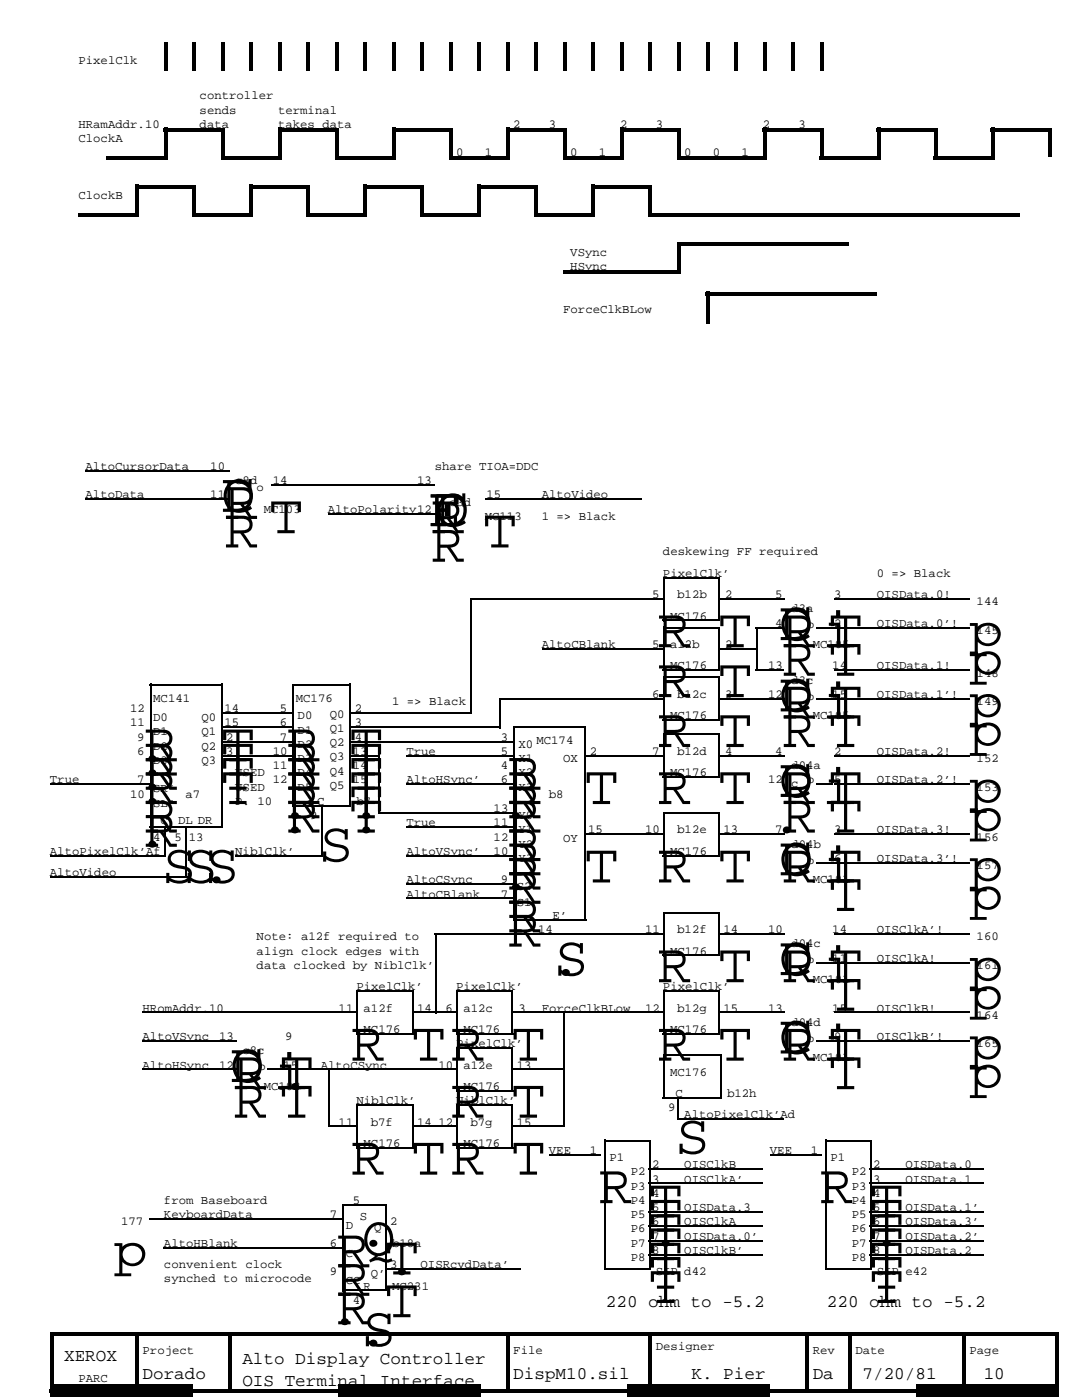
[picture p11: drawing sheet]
<svg xmlns="http://www.w3.org/2000/svg" width="216mm" height="279mm" viewBox="0 0 216 279" stroke-linecap="round" stroke-linejoin="round" font-family="sans-serif">
<defs><g id="words">
<g font-size="11.3">
<text x="44.1" y="102.2">C</text>
<text x="44.1" y="102.2">D</text>
<text x="44.8" y="103.6">R</text>
<text x="53.7" y="106.4">T</text>
<text x="85.3" y="105">E</text>
<text x="85.3" y="105">F</text>
<text x="86.1" y="106.4">R</text>
<text x="86.8" y="105">C</text>
<text x="86.8" y="105">D</text>
<text x="44.8" y="109.3">R</text>
<text x="86.1" y="112.1">R</text>
<text x="96.4" y="109.3">T</text>
<text x="131.2" y="129.2">R T</text>
<text x="155.4" y="127.8">C T</text>
<text x="155.4" y="127.8">D</text>
<text x="156.1" y="129.2">Ri</text>
<text x="193.4" y="129.2">p</text>
<text x="156.1" y="134.9">R T</text>
<text x="193.4" y="134.9">p</text>
<text x="131.2" y="139.1">R T</text>
<text x="155.4" y="142">C T</text>
<text x="155.4" y="142">D</text>
<text x="156.1" y="143.4">Ri</text>
<text x="193.4" y="143.4">p</text>
<text x="131.2" y="149.1">R T R T</text>
<text x="193.4" y="149.1">p</text>
<text x="27" y="151.9">.</text>
<text x="27" y="154.8">.</text>
<text x="28.8" y="151.9">R</text>
<text x="28.8" y="154.8">R</text>
<text x="44.1" y="154.8">T R T</text>
<text x="44.1" y="151.9">T R T</text>
<text x="27" y="157.6">.</text>
<text x="27" y="160.5">.</text>
<text x="28.8" y="160.5">R</text>
<text x="28.8" y="157.6">R</text>
<text x="44.1" y="160.5">T R T</text>
<text x="44.1" y="157.6">T R T</text>
<text x="101.3" y="157.6">R</text>
<text x="101.3" y="160.5">R</text>
<text x="116.6" y="160.5">T R T C T</text>
<text x="155.4" y="159.1">D</text>
<text x="156.1" y="160.5">Ri</text>
<text x="193.4" y="160.5">p</text>
<text x="28.8" y="166.2">R</text>
<text x="55.5" y="163.3">.R</text>
<text x="55.5" y="166.2">.R</text>
<text x="69.7" y="166.2">T</text>
<text x="69.7" y="163.3">T</text>
<text x="69.7" y="163.3">.</text>
<text x="69.7" y="166.2">.</text>
<text x="99.6" y="163.3">.</text>
<text x="101.3" y="163.3">R</text>
<text x="101.3" y="166.2">R</text>
<text x="153.6" y="166.2">.R T</text>
<text x="193.4" y="166.2">p</text>
<text x="27" y="169">.R</text>
<text x="63.7" y="171.9">S</text>
<text x="101.3" y="171.9">R</text>
<text x="32.4" y="176.1">SS.</text>
<text x="40.9" y="176.1">S</text>
<text x="99.6" y="177.5">.</text>
<text x="101.3" y="174.7">R</text>
<text x="101.3" y="177.5">R</text>
<text x="116.6" y="176.1">T R T C T</text>
<text x="155.4" y="174.7">D</text>
<text x="156.1" y="176.1">Ri</text>
<text x="193.4" y="176.1">p</text>
<text x="101.3" y="180.4">R</text>
<text x="165.4" y="181.8">T</text>
<text x="193.4" y="181.8">p</text>
<text x="101.3" y="186.1">R</text>
<text x="101.3" y="188.9">R</text>
<text x="109.5" y="194.6">.</text>
<text x="110.6" y="194.6">S</text>
<text x="131.2" y="196">R T C T</text>
<text x="155.4" y="194.6">D</text>
<text x="156.1" y="196">Ri</text>
<text x="193.4" y="196">p</text>
<text x="165.4" y="201.7">T</text>
<text x="193.4" y="201.7">p</text>
<text x="45.9" y="215.9">C .</text>
<text x="45.9" y="215.9">D T</text>
<text x="70.1" y="211.7">R TR T</text>
<text x="131.2" y="211.7">R T C T</text>
<text x="155.4" y="210.3">D</text>
<text x="156.1" y="211.7">Ri</text>
<text x="193.4" y="211.7">p</text>
<text x="46.6" y="217.4">Ri</text>
<text x="165.4" y="217.4">T</text>
<text x="193.4" y="217.4">p</text>
<text x="46.6" y="223.1">R T</text>
<text x="90" y="223.1">R T</text>
<text x="134.8" y="230.2">S</text>
<text x="70.1" y="234.4">R TR T</text>
<text x="119.5" y="240.1">R</text>
<text x="129.4" y="243">T</text>
<text x="129.4" y="245.8">T</text>
<text x="163.6" y="240.1">R</text>
<text x="173.5" y="243">T</text>
<text x="173.5" y="245.8">T</text>
<text x="71.1" y="248.7">.</text>
<text x="129.4" y="248.7">.</text>
<text x="129.4" y="248.7">T</text>
<text x="129.4" y="251.5">T</text>
<text x="173.5" y="248.7">.</text>
<text x="173.5" y="248.7">T</text>
<text x="173.5" y="251.5">T</text>
<text x="22.8" y="252.9">p</text>
<text x="67.2" y="252.9">RQT</text>
<text x="76.8" y="254.4">.</text>
<text x="129.4" y="254.3">T</text>
<text x="129.4" y="257.2">T</text>
<text x="173.5" y="254.3">T</text>
<text x="173.5" y="257.2">T</text>
<text x="67.2" y="258.6">R</text>
<text x="129.4" y="260">T</text>
<text x="173.5" y="260">T</text>
<text x="65.4" y="264.3">.R T</text>
<text x="71.1" y="268.6">.</text>
<text x="72.2" y="268.6">S</text>
</g>
<g font-size="3.5">
<text x="120.9" y="260.9">220 ohm to -5.2</text>
<text x="165" y="260.9">220 ohm to -5.2</text>
<text x="12.8" y="271.6">XEROX</text>
<text x="28.5" y="275.1">Dorado</text>
<text x="48.4" y="272.3">Alto Display Controller</text>
<text x="102.4" y="275.1">DispM10.sil</text>
<text x="138" y="275.1">K. Pier</text>
<text x="162.2" y="275.1">Da</text>
<text x="172.1" y="275.1">7/20/81</text>
<text x="196.3" y="275.1">10</text>
<text x="48.4" y="276.6">OIS Terminal Interface</text>
</g>
<g font-size="2.5">
<text x="15.6" y="12.7">PixelClk</text>
<text x="39.8" y="19.8">controller</text>
<text x="39.8" y="22.7">sends</text>
<text x="55.5" y="22.7">terminal</text>
<text x="15.6" y="28.3">ClockA</text>
<text x="15.6" y="25.5">HRamAddr.10</text>
<text x="39.8" y="25.5">data</text>
<text x="55.5" y="25.5">takes data</text>
<text x="102.4" y="25.5">2</text>
<text x="109.5" y="25.5">3</text>
<text x="123.8" y="25.5">2</text>
<text x="130.9" y="25.5">3</text>
<text x="152.2" y="25.5">2</text>
<text x="159.3" y="25.5">3</text>
<text x="91" y="31.2">0</text>
<text x="96.7" y="31.2">1</text>
<text x="113.8" y="31.2">0</text>
<text x="119.5" y="31.2">1</text>
<text x="136.5" y="31.2">0</text>
<text x="142.2" y="31.2">0</text>
<text x="147.9" y="31.2">1</text>
<text x="15.6" y="39.7">ClockB</text>
<text x="113.8" y="51.1">VSync</text>
<text x="113.8" y="53.9">HSync</text>
<text x="112.4" y="62.5">ForceClkBLow</text>
<text x="17.1" y="93.8">AltoCursorData</text>
<text x="42" y="93.8">10</text>
<text x="86.8" y="93.8">share TIOA=DDC</text>
<text x="17.1" y="99.5">AltoData</text>
<text x="42" y="99.5">11</text>
<text x="46.9" y="96.6">c8d</text>
<text x="51.2" y="98">o</text>
<text x="54.4" y="96.6">14</text>
<text x="83.2" y="96.6">13</text>
<text x="89.6" y="100.9">e3d</text>
<text x="97.1" y="99.5">15</text>
<text x="108.1" y="99.5">AltoVideo</text>
<text x="52.6" y="102.3">MC103</text>
<text x="65.4" y="102.3">AltoPolarity12</text>
<text x="96.7" y="103.7">MC113</text>
<text x="108.1" y="103.7">1 =&gt; Black</text>
<text x="132.3" y="110.9">deskewing FF required</text>
<text x="130.1" y="119.4">5</text>
<text x="132.3" y="115.1">PixelClk’</text>
<text x="135.1" y="119.4">b12b</text>
<text x="144.7" y="119.4">2</text>
<text x="154.7" y="119.4">5</text>
<text x="166.4" y="119.4">3</text>
<text x="175" y="119.4">OISData.0!</text>
<text x="175" y="115.1">0 =&gt; Black</text>
<text x="133.7" y="123.7">MC176</text>
<text x="154.7" y="125.1">4</text>
<text x="157.9" y="122.2">d3a</text>
<text x="161.1" y="125.4">o</text>
<text x="166.4" y="125.1">2</text>
<text x="175" y="125.1">OISData.0’!</text>
<text x="194.9" y="120.8">144</text>
<text x="108.1" y="129.3">AltoCBlank</text>
<text x="130.1" y="129.3">5</text>
<text x="133.7" y="129.3">a12b</text>
<text x="144.7" y="129.3">2</text>
<text x="162.2" y="129.3">MC105</text>
<text x="194.9" y="126.5">145</text>
<text x="133.7" y="133.6">MC176</text>
<text x="153.3" y="133.6">13</text>
<text x="157.9" y="136.5">d3c</text>
<text x="166.1" y="133.6">14</text>
<text x="175" y="133.6">OISData.1!</text>
<text x="194.9" y="135">148</text>
<text x="26" y="142.1">12</text>
<text x="30.6" y="143.9">D0</text>
<text x="30.6" y="140">MC141</text>
<text x="40.2" y="143.9">Q0</text>
<text x="44.8" y="142.1">14</text>
<text x="55.8" y="142.1">5</text>
<text x="59" y="140">MC176</text>
<text x="59.4" y="143.6">D0</text>
<text x="65.8" y="143.2">Q0</text>
<text x="70.8" y="142.1">2</text>
<text x="78.2" y="140.7">1 =&gt; Black</text>
<text x="130.1" y="139.3">6</text>
<text x="133.7" y="143.6">MC176</text>
<text x="135.1" y="139.3">b12c</text>
<text x="144.7" y="139.3">3</text>
<text x="153.3" y="139.3">12</text>
<text x="161.1" y="139.6">o</text>
<text x="162.2" y="143.6">MC105</text>
<text x="166.1" y="139.3">15</text>
<text x="175" y="139.3">OISData.1’!</text>
<text x="194.9" y="140.7">149</text>
<text x="26" y="145">11</text>
<text x="27.4" y="147.8">9</text>
<text x="30.6" y="146.8">D1</text>
<text x="30.6" y="149.6">D2</text>
<text x="40.2" y="146.8">Q1</text>
<text x="40.2" y="149.6">Q2</text>
<text x="44.8" y="145">15</text>
<text x="45.2" y="147.8">2</text>
<text x="55.8" y="147.8">7</text>
<text x="55.8" y="145">6</text>
<text x="59.4" y="149.2">D2</text>
<text x="59.4" y="146.4">D1</text>
<text x="65.8" y="148.9">Q2</text>
<text x="65.8" y="146">Q1</text>
<text x="70.8" y="147.8">4</text>
<text x="70.8" y="145">3</text>
<text x="99.9" y="147.8">3</text>
<text x="103.5" y="149.3">X0</text>
<text x="107" y="148.5">MC174</text>
<text x="27.4" y="150.7">6</text>
<text x="30.6" y="152.5">D3</text>
<text x="40.2" y="152.5">Q3</text>
<text x="45.2" y="150.7">3</text>
<text x="46.9" y="154.9">USED</text>
<text x="54.4" y="153.5">11</text>
<text x="54.4" y="150.7">10</text>
<text x="59.4" y="154.9">D4</text>
<text x="59.4" y="152.1">D3</text>
<text x="65.8" y="154.6">Q4</text>
<text x="65.8" y="151.7">Q3</text>
<text x="70.4" y="153.5">14</text>
<text x="70.4" y="150.7">13</text>
<text x="81.1" y="150.7">True</text>
<text x="99.9" y="150.7">5</text>
<text x="99.9" y="153.5">4</text>
<text x="103.5" y="152.1">X1</text>
<text x="103.5" y="154.9">X2</text>
<text x="112.4" y="152.1">OX</text>
<text x="117.7" y="150.7">2</text>
<text x="130.1" y="150.7">7</text>
<text x="133.7" y="154.9">MC176</text>
<text x="135.1" y="150.7">b12d</text>
<text x="144.7" y="150.7">4</text>
<text x="154.7" y="150.7">4</text>
<text x="157.9" y="153.5">d04a</text>
<text x="166.4" y="150.7">2</text>
<text x="175" y="150.7">OISData.2!</text>
<text x="194.9" y="152.1">152</text>
<text x="10" y="156.4">True</text>
<text x="26" y="159.2">10</text>
<text x="27.4" y="156.4">7</text>
<text x="30.6" y="158.1">SR’</text>
<text x="30.6" y="161">SL’</text>
<text x="37" y="159.2">a7</text>
<text x="46.9" y="157.8">USED</text>
<text x="46.9" y="160.6">P. 10</text>
<text x="54.4" y="156.4">12</text>
<text x="59.4" y="157.8">D5</text>
<text x="63.3" y="160.6">C</text>
<text x="65.8" y="157.4">Q5</text>
<text x="70.4" y="156.4">15</text>
<text x="71.1" y="160.6">b7</text>
<text x="81.1" y="156.4">AltoHSync’</text>
<text x="99.9" y="156.4">6</text>
<text x="103.5" y="157.8">X3</text>
<text x="109.5" y="159.2">b8</text>
<text x="153.3" y="156.4">12</text>
<text x="157.9" y="157.1">c</text>
<text x="161.1" y="156.4">o</text>
<text x="166.4" y="156.4">5</text>
<text x="175" y="156.4">OISData.2’!</text>
<text x="194.9" y="157.8">153</text>
<text x="30.6" y="167.7">4</text>
<text x="32" y="164.5">C</text>
<text x="34.8" y="167.7">5</text>
<text x="35.6" y="164.5">DL DR</text>
<text x="37.7" y="167.7">13</text>
<text x="61.9" y="163.5">9</text>
<text x="81.1" y="164.9">True</text>
<text x="98.5" y="162.1">13</text>
<text x="98.5" y="164.9">11</text>
<text x="98.5" y="167.7">12</text>
<text x="103.5" y="163.5">Y0</text>
<text x="103.5" y="166.3">Y1</text>
<text x="117.3" y="166.3">15</text>
<text x="128.7" y="166.3">10</text>
<text x="135.1" y="166.3">b12e</text>
<text x="144.4" y="166.3">13</text>
<text x="154.7" y="166.3">7</text>
<text x="166.4" y="166.3">3</text>
<text x="175" y="166.3">OISData.3!</text>
<text x="194.9" y="167.7">156</text>
<text x="10" y="170.6">AltoPixelClk’Af</text>
<text x="46.9" y="170.6">NiblClk’</text>
<text x="81.1" y="170.6">AltoVSync’</text>
<text x="98.5" y="170.6">10</text>
<text x="103.5" y="169.2">Y2</text>
<text x="103.5" y="172">Y3</text>
<text x="112.4" y="168.1">OY</text>
<text x="133.7" y="170.6">MC176</text>
<text x="157.9" y="169.2">d04b</text>
<text x="161.1" y="172.4">o</text>
<text x="166.4" y="172">6</text>
<text x="175" y="172">OISData.3’!</text>
<text x="194.9" y="173.4">157</text>
<text x="10" y="174.8">AltoVideo</text>
<text x="81.1" y="176.3">AltoCSync</text>
<text x="81.1" y="179.1">AltoCBlank</text>
<text x="99.9" y="176.3">9</text>
<text x="99.9" y="179.1">7</text>
<text x="103.1" y="177.7">S2</text>
<text x="162.2" y="176.3">MC101</text>
<text x="103.1" y="180.9">S1</text>
<text x="110.2" y="183.4">E’</text>
<text x="51.2" y="187.7">Note: a12f required to</text>
<text x="51.2" y="190.5">align clock edges with</text>
<text x="107.4" y="186.2">14</text>
<text x="128.7" y="186.2">11</text>
<text x="133.7" y="190.5">MC176</text>
<text x="135.1" y="186.2">b12f</text>
<text x="144.4" y="186.2">14</text>
<text x="153.3" y="186.2">10</text>
<text x="157.9" y="189.1">d04c</text>
<text x="166.1" y="191.9">11</text>
<text x="166.1" y="186.2">14</text>
<text x="175" y="186.2">OISClkA’!</text>
<text x="175" y="191.9">OISClkA!</text>
<text x="194.9" y="187.7">160</text>
<text x="51.2" y="193.3">data clocked by NiblClk’</text>
<text x="71.1" y="197.6">PixelClk’</text>
<text x="91" y="197.6">PixelClk’</text>
<text x="132.3" y="197.6">PixelClk’</text>
<text x="161.1" y="192.3">o</text>
<text x="162.2" y="196.2">MC101</text>
<text x="194.9" y="193.3">161</text>
<text x="28.4" y="201.9">HRomAddr.10</text>
<text x="67.6" y="201.9">11</text>
<text x="72.6" y="201.9">a12f</text>
<text x="83.2" y="201.9">14</text>
<text x="88.9" y="201.9">6</text>
<text x="92.5" y="201.9">a12c</text>
<text x="103.5" y="201.9">3</text>
<text x="108.1" y="201.9">ForceClkBLow</text>
<text x="128.7" y="201.9">12</text>
<text x="135.1" y="201.9">b12g</text>
<text x="144.4" y="201.9">15</text>
<text x="153.3" y="201.9">13</text>
<text x="166.1" y="201.9">15</text>
<text x="175" y="201.9">OISClkB!</text>
<text x="194.9" y="203.3">164</text>
<text x="28.5" y="207.6">AltoVSync</text>
<text x="43.7" y="207.6">13</text>
<text x="56.9" y="207.6">9</text>
<text x="72.5" y="206.1">MC176</text>
<text x="91" y="209">PixelClk’</text>
<text x="92.5" y="206.2">MC176</text>
<text x="133.7" y="206.1">MC176</text>
<text x="157.9" y="204.7">d04d</text>
<text x="161.1" y="207.9">o</text>
<text x="166.4" y="207.6">9</text>
<text x="175" y="207.6">OISClkB’!</text>
<text x="194.9" y="209">165</text>
<text x="28.4" y="213.3">AltoHSync</text>
<text x="43.7" y="213.3">12</text>
<text x="48.4" y="210.4">c8c</text>
<text x="51.6" y="213.6">o</text>
<text x="56.5" y="213.3">15</text>
<text x="64" y="213.3">AltoCSync</text>
<text x="87.5" y="213.3">10</text>
<text x="92.5" y="213.3">a12e</text>
<text x="103.1" y="213.3">13</text>
<text x="133.7" y="214.7">MC176</text>
<text x="162.2" y="211.8">MC101</text>
<text x="52.6" y="217.5">MC103</text>
<text x="71.1" y="220.4">NiblClk’</text>
<text x="91" y="220.4">NiblClk’</text>
<text x="92.5" y="217.5">MC176</text>
<text x="133.3" y="221.8">9</text>
<text x="134.8" y="219">C</text>
<text x="145.1" y="219">b12h</text>
<text x="67.6" y="224.6">11</text>
<text x="74" y="224.6">b7f</text>
<text x="83.2" y="224.6">14</text>
<text x="87.5" y="224.6">12</text>
<text x="93.9" y="224.6">b7g</text>
<text x="103.1" y="224.6">15</text>
<text x="136.6" y="223.2">AltoPixelClk’Ad</text>
<text x="72.5" y="228.9">MC176</text>
<text x="92.5" y="228.9">MC176</text>
<text x="109.5" y="230.3">VEE</text>
<text x="117.7" y="230.3">1</text>
<text x="121.6" y="231.8">P1</text>
<text x="130.1" y="233.2">2</text>
<text x="136.5" y="233.2">OISClkB</text>
<text x="153.6" y="230.3">VEE</text>
<text x="161.8" y="230.3">1</text>
<text x="165.7" y="231.8">P1</text>
<text x="174.2" y="233.2">2</text>
<text x="180.6" y="233.2">OISData.0</text>
<text x="125.9" y="237.4">P3</text>
<text x="125.9" y="234.6">P2</text>
<text x="130.1" y="238.9">4</text>
<text x="130.1" y="236">3</text>
<text x="136.5" y="236">OISClkA’</text>
<text x="170" y="237.4">P3</text>
<text x="170" y="234.6">P2</text>
<text x="174.2" y="238.9">4</text>
<text x="174.2" y="236">3</text>
<text x="180.6" y="236">OISData.1</text>
<text x="24.2" y="244.5">177</text>
<text x="32.7" y="243.1">KeyboardData</text>
<text x="32.7" y="240.3">from Baseboard</text>
<text x="65.8" y="243.1">7</text>
<text x="69" y="245.3">D</text>
<text x="70.4" y="240.3">5</text>
<text x="71.8" y="243.5">S</text>
<text x="74.7" y="245.6">Q</text>
<text x="77.9" y="244.5">2</text>
<text x="125.9" y="246">P6</text>
<text x="125.9" y="243.1">P5</text>
<text x="125.9" y="240.3">P4</text>
<text x="130.1" y="244.5">6</text>
<text x="130.1" y="241.7">5</text>
<text x="136.5" y="244.6">OISClkA</text>
<text x="136.5" y="241.7">OISData.3</text>
<text x="170" y="246">P6</text>
<text x="170" y="243.1">P5</text>
<text x="170" y="240.3">P4</text>
<text x="174.2" y="244.5">6</text>
<text x="174.2" y="241.7">5</text>
<text x="180.6" y="241.7">OISData.1’</text>
<text x="180.6" y="244.5">OISData.3’</text>
<text x="32.7" y="248.8">AltoHBlank</text>
<text x="65.8" y="248.8">6</text>
<text x="69" y="251">C</text>
<text x="78.2" y="248.8">b18a</text>
<text x="125.9" y="251.7">P8</text>
<text x="125.9" y="248.8">P7</text>
<text x="130.1" y="250.2">8</text>
<text x="130.1" y="247.4">7</text>
<text x="136.5" y="250.2">OISClkB’</text>
<text x="136.5" y="247.4">OISData.0’</text>
<text x="170" y="251.7">P8</text>
<text x="170" y="248.8">P7</text>
<text x="174.2" y="250.2">8</text>
<text x="174.2" y="247.4">7</text>
<text x="180.6" y="247.4">OISData.2’</text>
<text x="180.6" y="250.2">OISData.2</text>
<text x="32.7" y="253.1">convenient clock</text>
<text x="32.7" y="255.9">synched to microcode</text>
<text x="65.8" y="254.5">9</text>
<text x="69" y="256.3">CC</text>
<text x="72.5" y="257.4">R</text>
<text x="74" y="254.9">Q’</text>
<text x="77.9" y="253.1">3</text>
<text x="78.2" y="257.4">MC231</text>
<text x="83.9" y="253.1">OISRcvdData’</text>
<text x="130.9" y="254.5">SIP d42</text>
<text x="175" y="254.5">SIP e42</text>
<text x="70.4" y="260.2">4</text>
<text x="130.9" y="269.4">Designer</text>
<text x="15.7" y="275.8">PARC</text>
<text x="28.5" y="270.2">Project</text>
<text x="102.4" y="270.1">File</text>
<text x="162.2" y="270.2">Rev</text>
<text x="170.7" y="270.2">Date</text>
<text x="193.4" y="270.2">Page</text>
</g>
</g></defs>
<g fill="#000">
<path d="M32.7 8.4h.7v5.7h-.7zM38.4 8.4h.7v5.7h-.7zM44.1 8.4h.7v5.7h-.7zM49.8 8.4h.7v5.7h-.7zM55.5 8.4h.7v5.7h-.7zM61.2 8.4h.7v5.7h-.7zM66.9 8.4h.7v5.7h-.7zM72.6 8.4h.7v5.7h-.7zM78.2 8.4h.8v5.7h-.8zM83.9 8.4h.7v5.7h-.7zM89.6 8.4h.7v5.7h-.7zM95.3 8.4h.7v5.7h-.7z"/>
<path d="M101 8.4h.7v5.7h-.7zM106.7 8.4h.7v5.7h-.7zM112.4 8.4h.7v5.7h-.7zM118.1 8.4h.7v5.7h-.7zM123.8 8.4h.7v5.7h-.7zM129.4 8.4h.7v5.7h-.7zM135.1 8.4h.7v5.7h-.7zM140.8 8.4h.7v5.7h-.7zM146.5 8.4h.7v5.7h-.7zM152.2 8.4h.7v5.7h-.7zM157.9 8.4h.7v5.7h-.7zM163.6 8.4h.7v5.7h-.7z"/>
<path d="M21.3 31.2h11.4v.7h-11.4zM27 36.9h11.4v.7h-11.4zM32.7 25.5h.7v6.4h-.7zM32.7 25.5h11.4v.7h-11.4zM44.1 25.5h.7v5.7h-.7zM44.1 31.2h11.4v.7h-11.4zM49.8 36.9h11.4v.7h-11.4zM55.5 25.5h.7v6.4h-.7zM55.5 25.5h11.4v.7h-11.4zM66.9 25.5h.7v5.7h-.7zM66.9 31.2h11.3v.7h-11.3zM72.6 36.9h11.3v.7h-11.3z"/>
<path d="M78.2 25.5h11.4v.7h-11.4zM78.2 25.5h.8v6.4h-.8zM89.6 31.2h11.4v.7h-11.4zM89.6 25.5h.7v5.7h-.7zM95.3 36.9h11.4v.7h-11.4zM101 25.5h11.4v.7h-11.4zM101 25.5h.7v6.4h-.7zM112.4 25.5h.7v5.7h-.7zM112.4 31.2h11.3v.7h-11.3zM118.1 36.9h11.3v.7h-11.3zM123.8 25.5h.7v6.4h-.7zM123.8 25.5h11.3v.7h-11.3z"/>
<path d="M135.1 25.5h.7v5.7h-.7zM135.1 31.2h17.1v.7h-17.1zM152.2 25.5h.7v6.4h-.7zM152.2 25.5h11.4v.7h-11.4zM163.6 25.5h.7v5.7h-.7zM163.6 31.2h11.4v.7h-11.4zM175 25.5h11.3v.7h-11.3zM175 25.5h.7v6.4h-.7zM186.3 31.2h11.4v.7h-11.4zM186.3 25.5h.8v5.7h-.8zM197.7 25.5h11.4v.7h-11.4zM197.7 25.5h.7v6.4h-.7z"/>
<path d="M209.1 25.5h.7v5.7h-.7zM15.6 42.6h12.1v.7h-12.1zM27 36.9h.7v6.4h-.7zM38.4 42.6h11.4v.7h-11.4zM38.4 36.9h.7v5.7h-.7zM49.8 36.9h.7v6.4h-.7zM61.2 42.6h11.3v.7h-11.3zM61.2 36.9h.7v5.7h-.7zM72.6 36.9h.7v6.4h-.7zM83.9 36.9h.7v5.7h-.7zM83.9 42.6h11.4v.7h-11.4zM95.3 36.9h.7v6.4h-.7z"/>
<path d="M106.7 42.6h11.4v.7h-11.4zM106.7 36.9h.7v5.7h-.7zM112.4 54h23.4v.7h-23.4zM118.1 36.9h.7v6.4h-.7zM129.4 42.6h11.4v.7h-11.4zM129.4 36.9h.7v5.7h-.7zM135.1 48.3h34.2v.7h-34.2zM135.1 48.3h.7v5.6h-.7zM140.8 42.6h62.6v.7h-62.6zM140.8 58.2h34.2v.7h-34.2zM140.8 58.2h.7v6.4h-.7zM10 276.2h28.4v2.5h-28.4z"/>
<path d="M10 265.9h201.2v.7h-201.2zM10 277.3h200.5v.7h-200.5zM10 265.9h.7v11.4h-.7zM27 265.9h.7v11.4h-.7zM45.5 265.9h.7v11.4h-.7zM67.6 276.2h28.4v2.5h-28.4zM101 265.9h.7v11.4h-.7zM125.2 276.2h28.4v2.5h-28.4zM129.4 265.9h.7v11.4h-.7zM160.7 265.9h.7v11.4h-.7zM169.3 265.9h.7v11.4h-.7zM182.8 276.2h28.4v2.5h-28.4z"/>
<path d="M192 265.9h.7v11.4h-.7zM210.5 265.9h.7v12.1h-.7z"/>
</g>
<g fill="none" stroke="#000" stroke-width=".36">
<path d="M17.1 99.6h28.8M17.1 93.9h28.8M54.1 96.8h32.7M96.7 99.6h31.3M65.4 102.5h21.7M93.9 119.6h38.4M94.1 119.4v23.1M132.3 115.3h11M132.5 115.1v8.9M143.5 115.1v8.6M143.7 119.6h12.8M166.4 119.6h27.1"/>
<path d="M29.9 136.6h14.2M30 136.4v28.8M44.3 136.4v28.5M58.3 136.6h11.4M58.5 136.5v24.5M69.9 136.4v24.2M99.6 139.5h32.7M99.8 139.3v6M108.1 129.5h24.6M132.3 125.3h11M132.3 133.8h11.4M132.3 123.8h11.4"/>
<path d="M132.3 135.2h11M132.5 125.1v8.9M132.5 135v8.9M143.5 125.1v8.5M143.5 135v8.6M143.7 139.5h12.8M143.7 129.5h7.1M150.8 125.3h5.7M150.8 133.8h5.7M151 125.1v8.5M162.9 125.3h30.6M162.9 139.5h30.6"/>
<path d="M166.4 133.8h27.1M10 156.5h20.2M44.1 150.8h14.2M44.1 142.3h14.2M44.1 145.2h14.2M44.1 148h14.2M69.7 150.8h5.7M69.7 142.3h24.2M69.7 145.2h29.9M69.7 148h32.7M75.6 150.7v11.3M81.1 156.5h21.7"/>
<path d="M81.1 150.8h21.7M102.4 145.2h14.2M102.6 145v38.4M116.6 150.8h15.7M116.8 145v38.4M132.3 143.7h11.4M132.3 146.6h11M132.3 155.1h11.4M132.5 146.4v8.9M143.5 146.4v8.5M143.7 150.8h12.8M162.9 156.5h3.2"/>
<path d="M166.4 156.5h27.1M166.4 150.8h27.1M10 170.8h23.1M10 175h27.3M29.9 165.1h14.6M32.9 164.9v5.7M37.2 164.9v10M46.9 170.8h17.5M58.3 160.8h11.7M64.2 160.6v10M75.4 162.2h27M81.1 165.1h21.7"/>
<path d="M81.1 170.8h21.7M81.1 176.5h21.7M81.1 179.3h21.7M116.6 166.5h15.7M132.3 162.2h11M132.3 170.8h11.4M132.5 162v8.9M143.5 162.1v8.5M143.7 166.5h12.8M162.9 172.2h30.6M166.4 166.5h27.1M71.1 197.8h11"/>
<path d="M71.3 197.6v8.9M82.3 197.6v8.5M86.8 186.4h45.5M86.9 186.2v16M91 197.8h11.1M91.2 197.6v8.9M102.2 197.6v8.5M102.4 183.6h14.6M132.3 197.8h11M132.3 182.1h11M132.3 190.7h11.4M132.5 182v8.9"/>
<path d="M132.5 197.6v8.9M143.5 182v8.5M143.5 197.6v8.5M143.7 186.4h12.8M162.9 192.1h30.6M166.4 186.4h27.1M28.5 213.4h18.8M28.5 207.7h18.8M28.5 202h43M53.3 213.4h37.7M65.6 213.3v11.3M71.1 206.3h11.4"/>
<path d="M82.5 202h8.5M91 206.3h11.4M91 209.2h11.1M91 217.7h11.4M91.2 209v8.9M102.2 209v8.5M102.4 213.4h10M102.4 202h29.9M112.5 201.9v22.7M132.3 206.3h11.4M132.3 219.1h11.4M132.3 210.6h11.7"/>
<path d="M132.5 210.4v8.6M135.3 219v4.2M143.7 202h12.8M143.9 210.4v8.9M162.9 207.7h30.6M166.4 202h27.1M65.4 224.8h5.7M71.1 220.5h11M71.1 229.1h11.4M71.3 220.4v8.9M82.3 220.4v8.5M82.5 224.8h8.5"/>
<path d="M91 220.5h11.1M91 229.1h11.4M91.2 220.4v8.9M102.2 220.4v8.5M102.4 224.8h10.3M109.5 230.5h10.3M120.5 227.7h8.9M120.7 227.5v25.9M129.4 236.2h22.8M129.4 233.4h22.8M129.6 227.5v25.6M135.1 223.4h21.4"/>
<path d="M153.6 230.5h10.3M164.6 227.7h8.9M164.8 227.5v25.9M173.5 236.2h22.8M173.5 233.4h22.8M173.7 227.5v25.6M29.9 243.3h38.4M32.7 249h35.9M68.3 240.5h8.5M68.3 257.5h8.9M68.5 240.3v17.4M76.8 253.3h27"/>
<path d="M77 240.3v17.1M120.5 253.3h9.3M129.4 250.4h22.8M129.4 247.6h22.8M129.4 244.7h22.8M129.4 241.9h22.8M164.6 253.3h9.3M173.5 250.4h22.8M173.5 247.6h22.8M173.5 244.7h22.8M173.5 241.9h22.8"/>
</g>
<use href="#words"/>
</svg>
